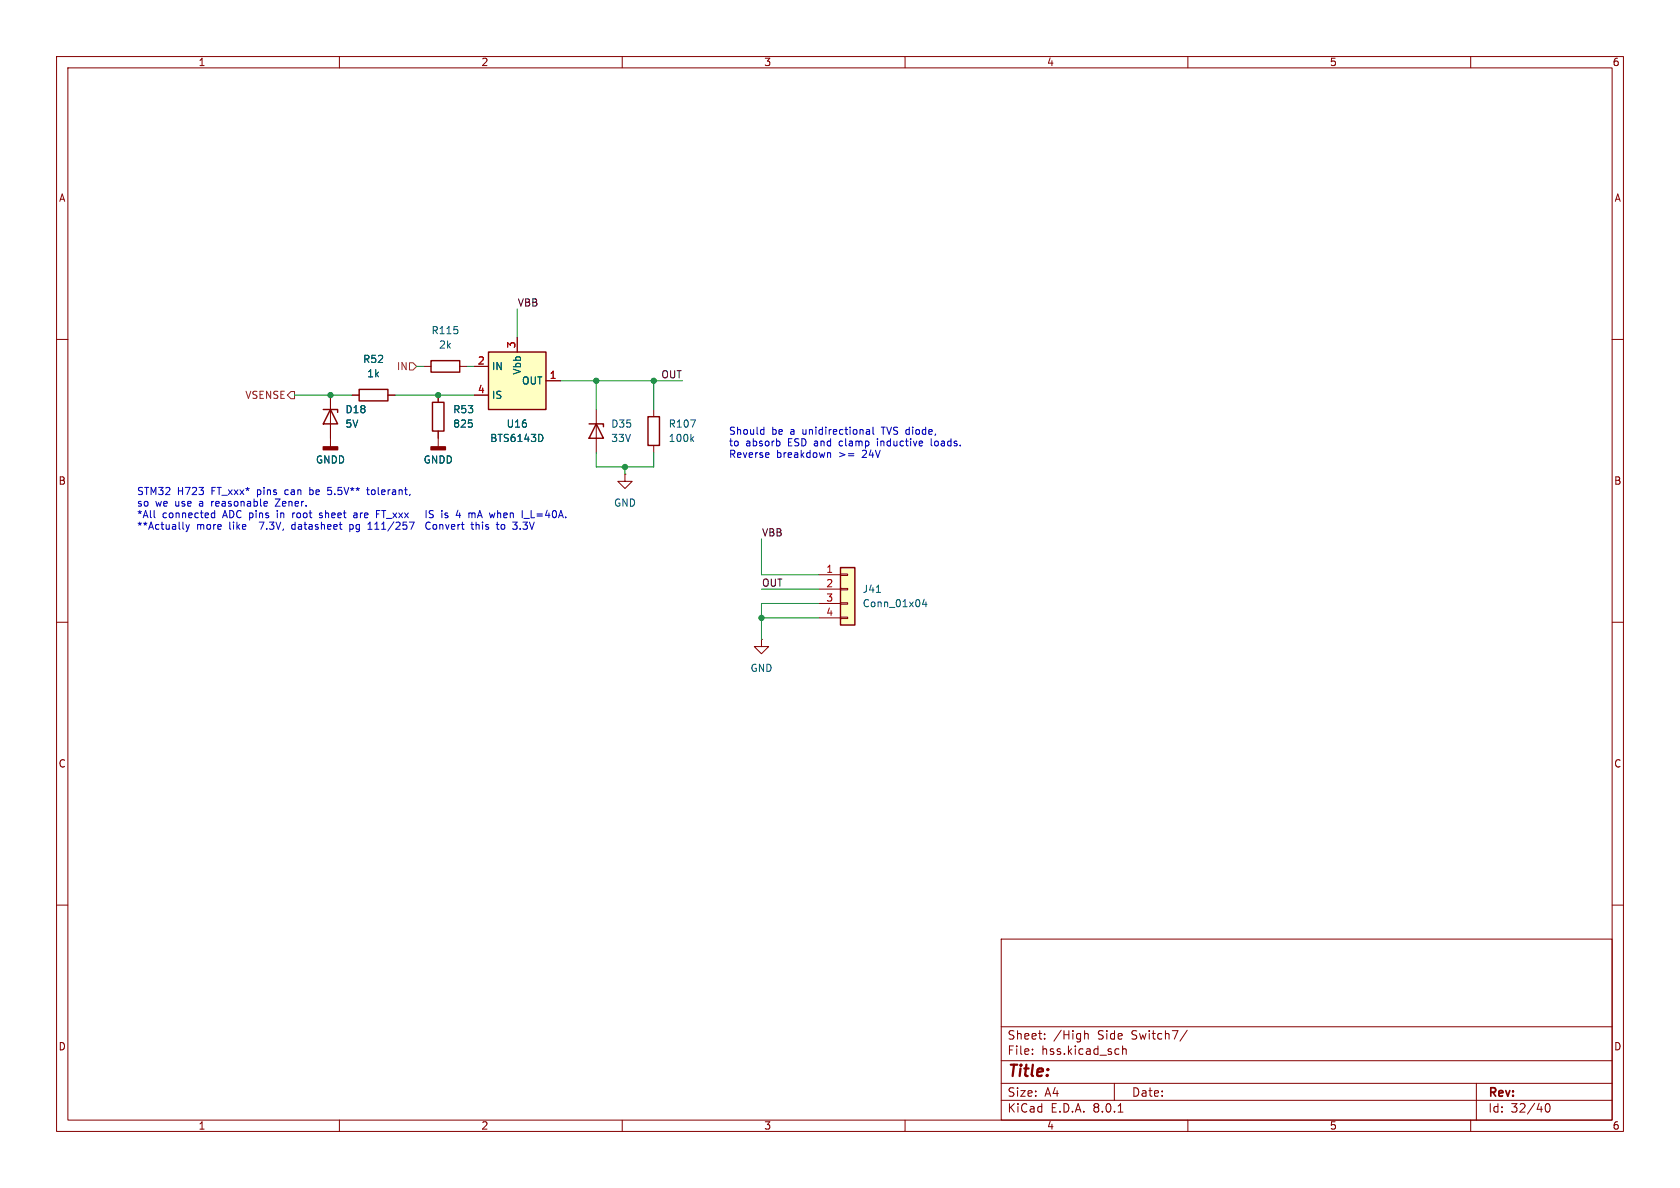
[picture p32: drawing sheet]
<svg xmlns="http://www.w3.org/2000/svg" width="297mm" height="210mm" viewBox="0 0 297 210" stroke-linecap="round" stroke-linejoin="round" font-family="sans-serif">
<defs><g id="words">
<text font-size="2.8" fill="#840000" x="178" y="190.9">Title:</text>
<g font-size="2.1" fill="#840000">
<text x="178" y="184">Sheet:</text>
<text x="186.2" y="184">/High</text>
<text x="194.1" y="184">Side</text>
<text x="200.2" y="184">Switch7/</text>
<text x="178" y="186.7">File:</text>
<text x="184.1" y="186.7">hss.kicad_sch</text>
<text x="178" y="196.9">KiCad</text>
<text x="178" y="194.1">Size:</text>
<text x="184.7" y="194.1">A4</text>
<text x="185.7" y="196.9">E.D.A.</text>
<text x="193.3" y="196.9">8.0.1</text>
<text x="200" y="194.1">Date:</text>
<text x="263" y="194.3">Rev:</text>
<text x="263" y="196.9">Id:</text>
<text x="267.1" y="196.9">32/40</text>
</g>
<g font-size="1.8" fill="#840000">
<text x="35" y="11.9">1</text>
<text x="85" y="11.9">2</text>
<text x="135" y="11.9">3</text>
<text x="185" y="11.9">4</text>
<text x="235" y="11.9">5</text>
<text x="285" y="11.9">6</text>
<text x="10.3" y="35.9">A</text>
<text x="285.3" y="35.9">A</text>
<text x="10.3" y="85.9">B</text>
<text x="285.3" y="85.9">B</text>
<text x="10.3" y="135.9">C</text>
<text x="285.3" y="135.9">C</text>
<text x="10.3" y="185.9">D</text>
<text x="285.3" y="185.9">D</text>
<text x="35" y="199.9">1</text>
<text x="85" y="199.9">2</text>
<text x="135" y="199.9">3</text>
<text x="185" y="199.9">4</text>
<text x="235" y="199.9">5</text>
<text x="285" y="199.9">6</text>
</g>
<g font-size="1.8" fill="#006464">
<text x="76.2" y="59.3">R115</text>
<text x="64.1" y="64.4">R52</text>
<text x="77.5" y="61.8">2k</text>
<text x="86.9" y="65.6">IN</text>
<text x="64.8" y="66.9">1k</text>
<text x="86.9" y="70.7">IS</text>
<text x="92.2" y="68.2">OUT</text>
<text x="92.3" y="66.3" transform="rotate(-90 92.3 66.3)">Vbb</text>
<text x="61" y="75.8">5V</text>
<text x="61" y="73.3">D18</text>
<text x="80" y="75.8">825</text>
<text x="80" y="73.3">R53</text>
<text x="89.5" y="75.8">U16</text>
<text x="108" y="75.8">D35</text>
<text x="118.1" y="75.8">R107</text>
<text x="55.7" y="82.1">GNDD</text>
<text x="74.8" y="82.1">GNDD</text>
<text x="86.6" y="78.3">BTS6143D</text>
<text x="108" y="78.3">33V</text>
<text x="118.1" y="78.3">100k</text>
<text x="108.5" y="89.8">GND</text>
<text x="152.4" y="107.5">Conn_01x04</text>
<text x="152.4" y="105">J41</text>
<text x="132.6" y="119">GND</text>
</g>
<g font-size="1.8" fill="#0f0f0f">
<text x="91.4" y="54.3">VBB</text>
<text x="116.8" y="67">OUT</text>
<text x="134.6" y="94.9">VBB</text>
<text x="134.6" y="103.8">OUT</text>
</g>
<g font-size="1.8" fill="#725600">
<text x="70.1" y="65.6">IN</text>
<text x="43.3" y="70.7">VSENSE</text>
</g>
<g font-size="1.8" fill="#a90000">
<text x="84.4" y="64.5">2</text>
<text x="91.2" y="61.7" transform="rotate(-90 91.2 61.7)">3</text>
<text x="84.4" y="69.6">4</text>
<text x="97.1" y="67.1">1</text>
<text x="146" y="101.3">1</text>
<text x="146" y="103.9">2</text>
<text x="146" y="106.4">3</text>
<text x="146" y="109">4</text>
</g>
<g font-size="1.8" fill="#0000c2">
<text x="128.8" y="76.9">Should</text>
<text x="136.4" y="76.9">be</text>
<text x="139.8" y="76.9">a</text>
<text x="142.1" y="76.9">unidirectional</text>
<text x="156.4" y="76.9">TVS diode,</text>
<text x="128.8" y="79">to</text>
<text x="128.8" y="81">Reverse</text>
<text x="131.8" y="79">absorb</text>
<text x="137.3" y="81">breakdown</text>
<text x="139.4" y="79">ESD and</text>
<text x="148.4" y="81">&gt;=</text>
<text x="148.8" y="79">clamp</text>
<text x="152.7" y="81">24V</text>
<text x="155.7" y="79">inductive</text>
<text x="165.4" y="79">loads.</text>
<text x="24.1" y="87.6">STM32</text>
<text x="24.1" y="89.6">so</text>
<text x="27.5" y="89.6">we</text>
<text x="31.1" y="89.6">use</text>
<text x="31.3" y="87.6">H723</text>
<text x="35.5" y="89.6">a</text>
<text x="37.5" y="87.6">FT_xxx*</text>
<text x="37.8" y="89.6">reasonable</text>
<text x="45.7" y="87.6">pins</text>
<text x="49.4" y="89.6">Zener.</text>
<text x="50.8" y="87.6">can</text>
<text x="55.4" y="87.6">be</text>
<text x="58.8" y="87.6">5.5V**</text>
<text x="66" y="87.6">tolerant,</text>
<text x="24.1" y="91.7">*All</text>
<text x="24.1" y="93.7">**Actually</text>
<text x="28.7" y="91.7">connected</text>
<text x="34.7" y="93.7">more</text>
<text x="39.5" y="91.7">ADC pins</text>
<text x="40.6" y="93.7">like</text>
<text x="46.4" y="93.7">7.3V,</text>
<text x="49.4" y="91.7">in</text>
<text x="52.2" y="93.7">datasheet</text>
<text x="52.4" y="91.7">root</text>
<text x="57.3" y="91.7">sheet</text>
<text x="62.7" y="93.7">pg</text>
<text x="63.6" y="91.7">are</text>
<text x="66.1" y="93.7">111/257</text>
<text x="67.8" y="91.7">FT_xxx</text>
<text x="74.9" y="91.7">IS</text>
<text x="74.9" y="93.7">Convert</text>
<text x="77.9" y="91.7">is</text>
<text x="80.7" y="91.7">4</text>
<text x="83.1" y="91.7">mA</text>
<text x="83.2" y="93.7">this</text>
<text x="87.1" y="91.7">when</text>
<text x="87.9" y="93.7">to</text>
<text x="91" y="93.7">3.3V</text>
<text x="92.9" y="91.7">I_L=40A.</text>
</g>
</g></defs>
<g fill="none" stroke="#840000" stroke-width=".18">
<path d="M10 10h277v190h-277zM12 12h273v186h-273zM60 10v2M110 10v2M160 10v2M210 10v2M260 10v2M10 60h2M285 60h2M10 110h2M285 110h2M10 160h2"/>
<path d="M285 160h2M177 166h108v32h-108zM60 198v2M110 198v2M160 198v2M177 194.5h108M177 191.5h108M177 187.5h108M177 181.5h108M182.5 186.3v.1M182.5 185.5v.1M184.7 183.6v.1"/>
<path d="M184.7 182.8v.1M191.7 182.2v1.5M191.7 182.8l.3-.1 .3 .1 .1 .9M197 191.5v3M197.7 185.4l.1 .1M197.7 196.6h.8M197.8 186.3l-.1 .1M198.5 184.9v1.5M198.5 185.5l.2-.1 .3 .1 .1 .9M209.9 182.1l-1.3 2M210 198v2M260 198v2"/>
<path d="M261 191.5v6.5M273.4 195.2l.1-.1a.81 .81 0 0 1 .6 .6 .81 .81 0 0 1-.3 .8l-.1 .1a.81 .81 0 0 1-.6-.6 .81 .81 0 0 1 .3-.8z"/>
</g>
<path d="M86.4 62.2h10.1v10.2h-10.1z" fill="#ffffc2"/>
<path d="M76.2 63.8h5.1v2h-5.1zM86.4 62.2h10.1v10.2h-10.1zM114.6 73.7h2v5h-2z" fill="none" stroke="#840000" stroke-width=".25"/>
<path d="M91.4 59.7v2.5M74.9 64.8h1.3M81.3 64.8h1.2M83.8 64.8h2.6M83.8 69.9h2.6M96.5 67.3h2.6M115.6 72.4v1.3M115.6 78.7v1.3" fill="none" stroke="#840000" stroke-width=".18"/>
<path d="M95.7 76.8l.3 .5-.3 .7M122.1 74.2h.8l-.5 1.3M122.3 77.6l.3 .4M122.6 77.2l-.4 .5" fill="none" stroke="#006464" stroke-width=".18"/>
<path d="M148.6 100.3h2.5v10.2h-2.5z" fill="#ffffc2"/>
<g fill="none" stroke="#840000" stroke-width=".18">
<path d="M91.4 59.7v2.5M58.4 69.9v9.1M62.2 69.9h1.3M68.6 69.9h1.2M77.5 69.9v1.2M77.5 76.2v2.8M83.8 69.9h2.6M83.8 64.8h2.6M96.5 67.3h2.6M105.4 72.4v7.6M110.5 83.8v1.3h1.3l-1.3 1.3-1.3-1.3h1.3M110.5 83.8h.1"/>
<path d="M134.6 113v1.3h1.3l-1.3 1.3-1.3-1.3h1.3M134.6 113h.1M144.8 101.6h3.8M144.8 104.1h3.8M144.8 106.7h3.8M144.8 109.2h3.8M148.6 109.1h1.3v.2h-1.3zM148.6 106.6h1.3v.2h-1.3zM148.6 104h1.3v.3h-1.3zM148.6 101.5h1.3v.2h-1.3z"/>
</g>
<path d="M57.1 72.4h2.6v.5M58.4 72.4l1.3 2.5h-2.6zM63.5 68.8h5.1v2.1h-5.1zM76.5 71.1h2v5.1h-2zM104.1 74.9h2.6v.5M105.4 74.9l1.3 2.6h-2.6zM148.6 100.3h2.5v10.2h-2.5z" fill="none" stroke="#840000" stroke-width=".25"/>
<path d="M95.7 76.8l.3 .5-.3 .7M154.9 104.7h.8M163.4 105.9l-.3 .9h.8M163.7 106.4v.9" fill="none" stroke="#006464" stroke-width=".18"/>
<g fill="#840000" stroke="#840000" stroke-width=".25">
<path d="M76.2 79h2.5v.5h-2.5z"/>
<path d="M57.1 79h2.6v.5h-2.6z"/>
</g>
<path d="M50.8 69.9l.6-.7h.7v1.3h-.7zM72.4 64.1h.6l.7 .7-.7 .6h-.6z" fill="none" stroke="#725600" stroke-width=".18"/>
<g fill="none" stroke="#0000c2" stroke-width=".18">
<path d="M134.7 75.9l.3 .1M135 75.5v1.3M135 76.7l-.3 .1M137.8 78l.1 .2-.1 .6M153.2 76h.5v.8M153.7 76.2l-.4 .1-.2 .2 .2 .3 .4-.1M154.3 75.5v1.1l.2 .2M155.1 77.6v.1M155.1 78v.8M164.6 77.6v1l.2 .2M27.3 91.3l.1 .2M32.3 92.3v1.1l.2 .2"/>
<path d="M32.9 92.7l.3 .9M33.2 93.6l-.3 .4M33.5 92.7l-.3 .9M37.4 91.3l.2 .2h.4M38 90.3v1.2M38 90.7h-.4l-.2 .2M47.1 88.6l.2 .3-.6 .2M47.2 89.4l-.1 .1M49.5 88.2l-.8 1.3h.8M51.7 92.8l-.1 .2 .1 .5M51.7 90.7v.8M52 90.7l-.3 .2"/>
<path d="M54.8 86.2v1.2M54.8 87.4h.1M54.9 86.6h-.1M56.5 91.5h.3M56.8 90.7l-.3 .2v.1l.3 .1M57.9 87.3l.5 .1M58.6 86.2h-.6l-.1 .6 .5-.2M61.8 93.5l.4 .1M61.8 92.7v1.3M62.2 92.7l-.4 .1M62.6 90.7h.5M63.1 91h-.4l-.2 .2 .2 .3h.4"/>
<path d="M64.8 86.6h.5M65 86.2v1.1l.3 .1M65.1 93.6h.7M65.1 92.7l.3-.4v1.3M66.6 90.9h.4M66.6 90.3h.6M73.2 92.3l-.5 1.3M81.6 92.7h.4M81.7 92.3v1.1l.3 .2M92.3 90.3v1.2M135.9 80.1l.1 .2-.7 .1M146.4 80.1h.4v.8"/>
</g>
<g fill="none" stroke="#009600" stroke-width=".18">
<path d="M91.4 54.6v5.1M52.1 69.9h10.1M69.8 69.9h14M73.7 64.8h1.2M82.5 64.8h1.3M99.1 67.3h21.5M105.4 67.3v5.1M115.6 67.3v5.1M105.4 80v2.6h10.2v-2.6M110.5 82.6v1.2M134.6 95.3v6.3h10.2M134.6 109.2h10.2"/>
<path d="M134.6 104.1h10.2M144.8 106.7h-10.2v6.3"/>
</g>
<g fill="#009600" stroke="#009600" stroke-width=".18">
<circle cx="134.6" cy="109.2" r=".46"/>
<circle cx="115.6" cy="67.3" r=".46"/>
<circle cx="110.5" cy="82.6" r=".46"/>
<circle cx="77.5" cy="69.9" r=".46"/>
<circle cx="105.4" cy="67.3" r=".46"/>
<circle cx="58.4" cy="69.9" r=".46"/>
</g>
<use href="#words"/>
</svg>
